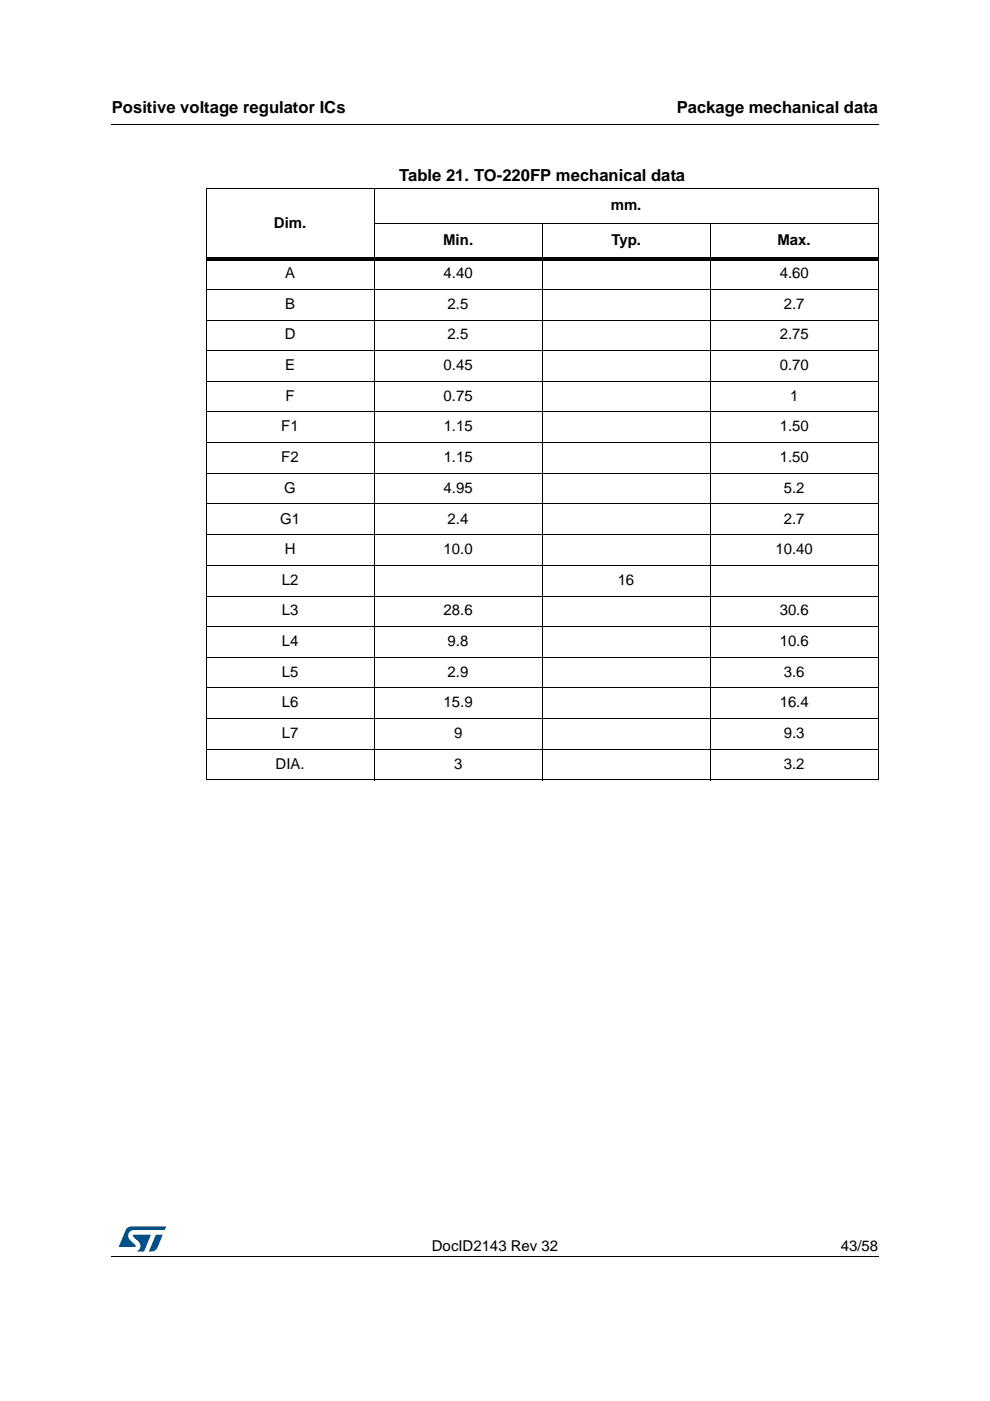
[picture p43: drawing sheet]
<svg xmlns="http://www.w3.org/2000/svg" width="210mm" height="297mm" viewBox="0 0 210 297" stroke-linecap="round" stroke-linejoin="round" font-family="sans-serif">
<defs><g id="words">
<g font-size="3.5">
<text x="23.7" y="23.9">Positive voltage regulator ICs</text>
<text x="143.5" y="23.9">Package mechanical data</text>
<text x="84.7" y="38.5">Table 21. TO-220FP mechanical data</text>
</g>
<g font-size="3.2">
<text x="129.5" y="44.6">mm.</text>
<text x="58.1" y="48.3">Dim.</text>
<text x="94" y="52">Min.</text>
<text x="129.6" y="52">Typ.</text>
<text x="164.8" y="52">Max.</text>
<text x="60.5" y="59">A</text>
<text x="94.1" y="59">4.40</text>
<text x="165.3" y="59">4.60</text>
<text x="60.5" y="65.5">B</text>
<text x="94.9" y="65.5">2.5</text>
<text x="166.2" y="65.5">2.7</text>
<text x="60.4" y="72">D</text>
<text x="94.9" y="72">2.5</text>
<text x="165.3" y="72">2.75</text>
<text x="60.5" y="78.5">E</text>
<text x="94.1" y="78.5">0.45</text>
<text x="165.3" y="78.5">0.70</text>
<text x="60.5" y="85">F</text>
<text x="94.1" y="85">0.75</text>
<text x="167.5" y="85">1</text>
<text x="59.6" y="91.5">F1</text>
<text x="94.1" y="91.5">1.15</text>
<text x="165.3" y="91.5">1.50</text>
<text x="59.6" y="98">F2</text>
<text x="94.1" y="98">1.15</text>
<text x="165.3" y="98">1.50</text>
<text x="60.3" y="104.5">G</text>
<text x="94.1" y="104.5">4.95</text>
<text x="166.2" y="104.5">5.2</text>
<text x="59.4" y="111">G1</text>
<text x="94.9" y="111">2.4</text>
<text x="166.2" y="111">2.7</text>
<text x="60.4" y="117.5">H</text>
<text x="94.1" y="117.5">10.0</text>
<text x="164.4" y="117.5">10.40</text>
<text x="59.7" y="124">L2</text>
<text x="131" y="124">16</text>
<text x="59.7" y="130.5">L3</text>
<text x="94.1" y="130.5">28.6</text>
<text x="165.3" y="130.5">30.6</text>
<text x="59.7" y="137">L4</text>
<text x="94.9" y="137">9.8</text>
<text x="165.3" y="137">10.6</text>
<text x="59.7" y="143.5">L5</text>
<text x="94.9" y="143.5">2.9</text>
<text x="166.2" y="143.5">3.6</text>
<text x="59.7" y="150">L6</text>
<text x="94.1" y="150">15.9</text>
<text x="165.3" y="150">16.4</text>
<text x="59.7" y="156.5">L7</text>
<text x="96.3" y="156.5">9</text>
<text x="166.2" y="156.5">9.3</text>
<text x="58.4" y="163">DIA.</text>
<text x="96.3" y="163">3</text>
<text x="166.2" y="163">3.2</text>
<text x="91.6" y="265.1">DocID2143 Rev 32</text>
<text x="178.3" y="265.1">43/58</text>
</g>
</g></defs>
<path d="M23.6 26.2l.1 .2zM23.6 266.3l.1 .1z" fill="#000"/>
<path d="M23.7 26.3h162.6M23.7 266.4h162.6" fill="none" stroke="#000" stroke-width=".21"/>
<path d="M25.2 260h10v5.3h-10z" fill="#fff"/>
<g fill="#005189">
<path d="M26.8 260.5l1.1-.5 7.3 .1-.3 .7h-6.5a1.31 1.31 0 0 0-1.2 1.1 1.31 1.31 0 0 0 .8 1.4l.7 .7v.3l-3.5 .1z"/>
<path d="M33.1 261.8h1.4l-.7 1.6a2.16 2.16 0 0 1-1.3 1.9l-.9-.1z"/>
<path d="M28.2 261.8l3.8 .1-1.4 3.3-1.6 .1a1.43 1.43 0 0 0 .6-1.7l-1.4-1.4z"/>
</g>
<g fill="none" stroke="#000" stroke-width=".21">
<path d="M79.3 40v125.4M43.6 40h142.7M43.7 40.1v14.4M43.7 55.2v110.1M79.2 47.5h107.1M114.9 47.4v118M150.6 47.4v118M186.2 40.1v14.4M186.2 55.2v110.1M43.6 61.3h142.7M43.6 67.9h142.7M43.6 74.3h142.7"/>
<path d="M43.6 80.9h142.7M43.6 87.3h142.7M43.6 93.9h142.7M43.6 100.3h142.7M43.6 106.8h142.7M43.6 113.4h142.7M43.6 119.8h142.7M43.6 126.4h142.7M43.6 132.8h142.7M43.6 139.4h142.7M43.6 145.8h142.7M43.6 152.4h142.7"/>
<path d="M43.6 158.8h142.7M43.6 165.4h142.7"/>
</g>
<path d="M43.6 54.5h142.7v.7h-142.7z" fill="#000"/>
<use href="#words"/>
</svg>
